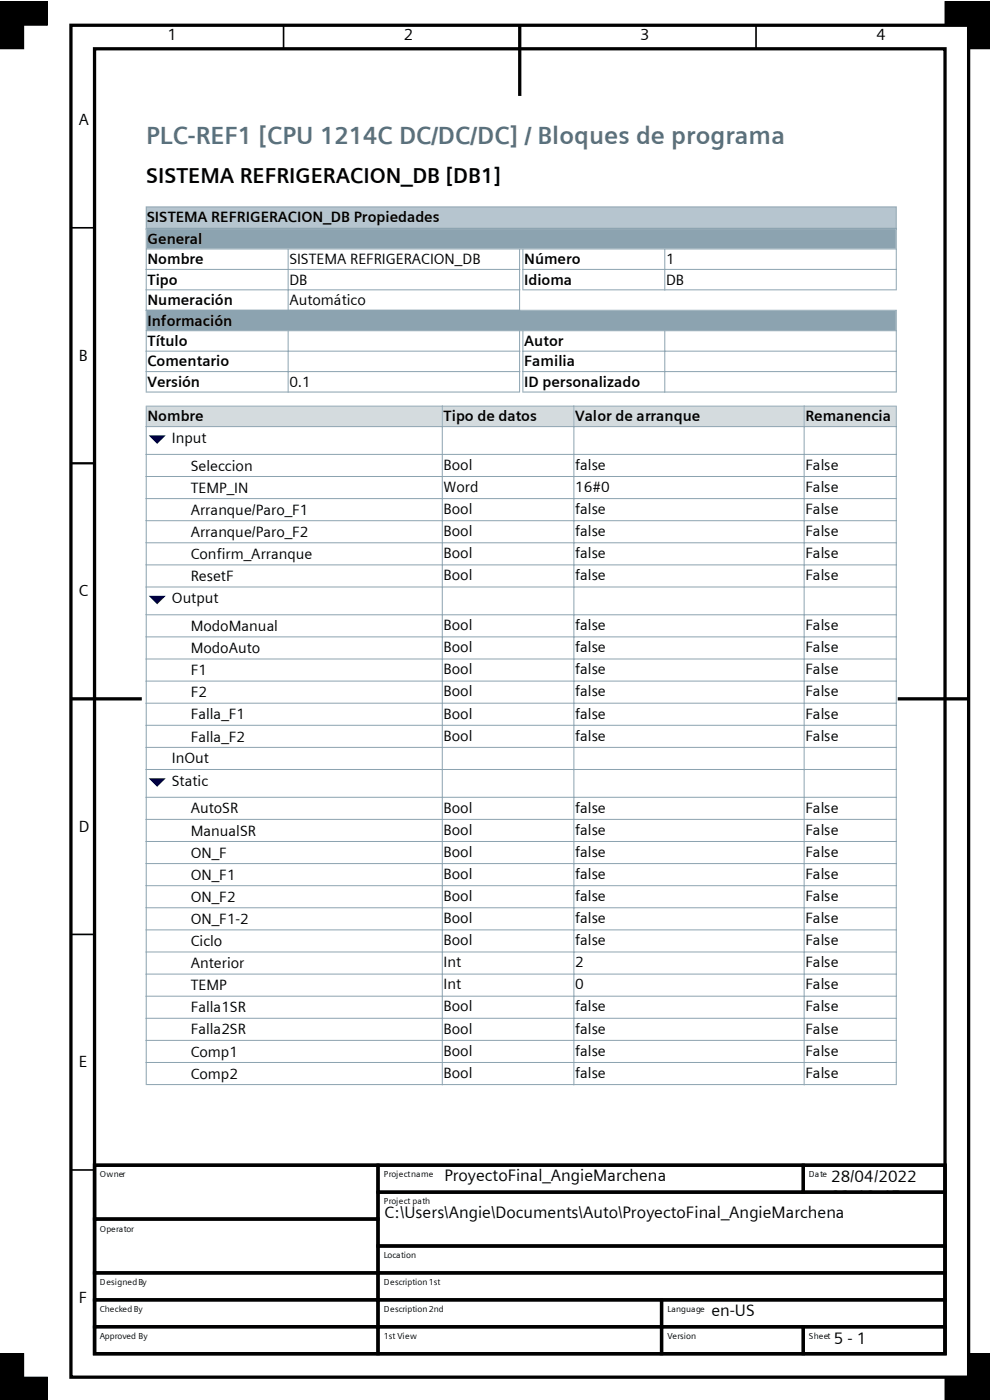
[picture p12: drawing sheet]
<svg xmlns="http://www.w3.org/2000/svg" width="210mm" height="297mm" viewBox="0 0 210 297" stroke-linecap="round" stroke-linejoin="round" font-family="sans-serif">
<defs><g id="words">
<text font-size="5.3" fill="#59717d" x="31" y="30.5">PLC-REF1 [CPU 1214C DC/DC/DC] / Bloques de programa</text>
<text font-size="4.6" x="31" y="38.8">SISTEMA REFRIGERACION_DB [DB1]</text>
<g font-size="3.5">
<text x="94.3" y="250.5">ProyectoFinal_AngieMarchena</text>
<text x="176.3" y="250.8">28/04/2022</text>
<text x="176.3" y="255">23:10:45</text>
<text x="81.5" y="258.4">C:\Users\Angie\Documents\Auto\ProyectoFinal_AngieMarchena</text>
<text x="150.9" y="279.1">en-US</text>
<text x="176.9" y="285.2">5 - 1</text>
</g>
<g font-size="3.4">
<text x="35.6" y="8.6">1</text>
<text x="85.7" y="8.6">2</text>
<text x="135.8" y="8.6">3</text>
<text x="185.9" y="8.6">4</text>
<text x="16.7" y="26.5">A</text>
<text x="16.7" y="76.5">B</text>
<text x="16.7" y="126.5">C</text>
<text x="16.7" y="176.4">D</text>
<text x="16.7" y="226.4">E</text>
<text x="16.7" y="276.4">F</text>
</g>
<g font-size="3.2">
<text x="31.1" y="47.2">SISTEMA REFRIGERACION_DB Propiedades</text>
<text x="31.3" y="51.7">General</text>
<text x="31.3" y="56.1">Nombre</text>
<text x="61.4" y="56.1">SISTEMA REFRIGERACION_DB</text>
<text x="111.2" y="56.1">Número</text>
<text x="141.3" y="56.1">1</text>
<text x="31.3" y="60.4">Tipo</text>
<text x="31.3" y="64.7">Numeración</text>
<text x="61.4" y="60.4">DB</text>
<text x="61.4" y="64.7">Automático</text>
<text x="111.2" y="60.4">Idioma</text>
<text x="141.3" y="60.4">DB</text>
<text x="31.3" y="69.1">Información</text>
<text x="31.3" y="73.4">Título</text>
<text x="31.3" y="77.7">Comentario</text>
<text x="111.2" y="73.4">Autor</text>
<text x="111.2" y="77.7">Familia</text>
<text x="31.3" y="82.1">Versión</text>
<text x="61.4" y="82.1">0.1</text>
<text x="111.2" y="82.1">ID personalizado</text>
<text x="31.3" y="89.4">Nombre</text>
<text x="94.1" y="89.4">Tipo de datos</text>
<text x="122" y="89.4">Valor de arranque</text>
<text x="170.9" y="89.4">Remanencia</text>
<text x="36.4" y="93.9">Input</text>
<text x="40.5" y="99.8">Seleccion</text>
<text x="94.1" y="99.7">Bool</text>
<text x="122" y="99.7">false</text>
<text x="170.9" y="99.7">False</text>
<text x="40.5" y="104.5">TEMP_IN</text>
<text x="94.1" y="104.4">Word</text>
<text x="122" y="104.4">16#0</text>
<text x="170.9" y="104.4">False</text>
<text x="40.5" y="109.2">Arranque/Paro_F1</text>
<text x="40.5" y="113.9">Arranque/Paro_F2</text>
<text x="94.1" y="109">Bool</text>
<text x="94.1" y="113.7">Bool</text>
<text x="122" y="109">false</text>
<text x="122" y="113.7">false</text>
<text x="170.9" y="109">False</text>
<text x="170.9" y="113.7">False</text>
<text x="40.5" y="118.6">Confirm_Arranque</text>
<text x="94.1" y="118.4">Bool</text>
<text x="122" y="118.4">false</text>
<text x="170.9" y="118.4">False</text>
<text x="40.5" y="123.3">ResetF</text>
<text x="94.1" y="123.1">Bool</text>
<text x="122" y="123.1">false</text>
<text x="170.9" y="123.1">False</text>
<text x="36.4" y="127.9">Output</text>
<text x="40.5" y="133.9">ModoManual</text>
<text x="94.1" y="133.7">Bool</text>
<text x="122" y="133.7">false</text>
<text x="170.9" y="133.7">False</text>
<text x="40.5" y="138.6">ModoAuto</text>
<text x="40.5" y="143.2">F1</text>
<text x="94.1" y="138.3">Bool</text>
<text x="94.1" y="143">Bool</text>
<text x="122" y="138.3">false</text>
<text x="122" y="143">false</text>
<text x="170.9" y="138.3">False</text>
<text x="170.9" y="143">False</text>
<text x="40.5" y="147.9">F2</text>
<text x="94.1" y="147.7">Bool</text>
<text x="122" y="147.7">false</text>
<text x="170.9" y="147.7">False</text>
<text x="40.5" y="152.6">Falla_F1</text>
<text x="94.1" y="152.4">Bool</text>
<text x="122" y="152.4">false</text>
<text x="170.9" y="152.4">False</text>
<text x="36.4" y="162">InOut</text>
<text x="40.5" y="157.3">Falla_F2</text>
<text x="94.1" y="157.1">Bool</text>
<text x="122" y="157.1">false</text>
<text x="170.9" y="157.1">False</text>
<text x="36.4" y="166.7">Static</text>
<text x="40.5" y="172.6">AutoSR</text>
<text x="94.1" y="172.4">Bool</text>
<text x="122" y="172.4">false</text>
<text x="170.9" y="172.4">False</text>
<text x="40.5" y="177.3">ManualSR</text>
<text x="94.1" y="177.1">Bool</text>
<text x="122" y="177.1">false</text>
<text x="170.9" y="177.1">False</text>
<text x="40.5" y="182">ON_F</text>
<text x="94.1" y="181.8">Bool</text>
<text x="122" y="181.8">false</text>
<text x="170.9" y="181.8">False</text>
<text x="40.5" y="186.6">ON_F1</text>
<text x="40.5" y="191.3">ON_F2</text>
<text x="94.1" y="186.4">Bool</text>
<text x="94.1" y="191.1">Bool</text>
<text x="122" y="186.4">false</text>
<text x="122" y="191.1">false</text>
<text x="170.9" y="186.4">False</text>
<text x="170.9" y="191.1">False</text>
<text x="40.5" y="196">ON_F1-2</text>
<text x="94.1" y="195.8">Bool</text>
<text x="122" y="195.8">false</text>
<text x="170.9" y="195.8">False</text>
<text x="40.5" y="200.7">Ciclo</text>
<text x="94.1" y="200.5">Bool</text>
<text x="122" y="200.5">false</text>
<text x="170.9" y="200.5">False</text>
<text x="40.5" y="205.4">Anterior</text>
<text x="94.1" y="205.2">Int</text>
<text x="94.1" y="209.9">Int</text>
<text x="122" y="205.2">2</text>
<text x="122" y="209.9">0</text>
<text x="170.9" y="205.2">False</text>
<text x="170.9" y="209.9">False</text>
<text x="40.5" y="210.1">TEMP</text>
<text x="40.5" y="214.8">Falla1SR</text>
<text x="94.1" y="214.6">Bool</text>
<text x="122" y="214.6">false</text>
<text x="170.9" y="214.6">False</text>
<text x="40.5" y="219.5">Falla2SR</text>
<text x="94.1" y="219.3">Bool</text>
<text x="122" y="219.3">false</text>
<text x="170.9" y="219.3">False</text>
<text x="40.5" y="224.2">Comp1</text>
<text x="94.1" y="223.9">Bool</text>
<text x="122" y="223.9">false</text>
<text x="170.9" y="223.9">False</text>
<text x="40.5" y="228.8">Comp2</text>
<text x="94.1" y="228.6">Bool</text>
<text x="122" y="228.6">false</text>
<text x="170.9" y="228.6">False</text>
</g>
<g font-size="1.8">
<text x="21.2" y="249.7">Owner</text>
<text x="81.4" y="249.7">Project name</text>
<text x="171.6" y="249.7">Date</text>
<text x="81.4" y="255.5">Project path</text>
<text x="21.2" y="261.3">Operator</text>
<text x="81.4" y="266.9">Location</text>
<text x="21.2" y="272.7">Designed By</text>
<text x="81.4" y="272.7">Description 1st</text>
<text x="21.2" y="278.3">Checked By</text>
<text x="81.4" y="278.3">Description 2nd</text>
<text x="141.6" y="278.3">Language</text>
<text x="21.2" y="284.1">Approved By</text>
<text x="81.4" y="284.1">1st View</text>
<text x="141.6" y="284.1">Version</text>
<text x="171.6" y="284.1">Sheet</text>
</g>
</g></defs>
<path d="M60.2 5.4v5M160.4 5.4v5M15 48.3h5.1M15 98.3h5.1M15 198.2h5.1M15 248.2h5.1" fill="none" stroke="#000" stroke-width=".35"/>
<g fill="none" stroke="#000" stroke-width=".7" stroke-linecap="butt">
<path d="M15 5.4h190.5v286.8h-190.5zM20.1 10.4h180.4v276.8h-180.4zM110.3 5.4v14.9M15 148.3h15.1M190.4 148.3h15.1M20.1 247.2h60.1v11.4h-60.1zM20.1 258.6h60.1v11.4h-60.1zM20.1 247.2h180.4v40h-180.4zM80.2 247.2h90.2v5.7h-90.2zM80.2 252.9h120.3v11.4h-120.3zM170.4 247.2h30.1v5.7h-30.1zM20.1 270h60.1v5.8h-60.1z"/>
<path d="M20.1 275.8h60.1v5.7h-60.1zM80.2 264.3h120.3v5.7h-120.3zM80.2 270h120.3v5.8h-120.3zM80.2 275.8h60.1v5.7h-60.1zM140.3 275.8h60.2v5.7h-60.2zM20.1 281.5h60.1v5.7h-60.1zM80.2 281.5h60.1v5.7h-60.1zM140.3 281.5h30.1v5.7h-30.1zM170.4 281.5h30.1v5.7h-30.1z"/>
</g>
<path d="M0 .4h10v5h-10zM0 .4h5v10h-5zM200.5 .4h5v5h-5zM205.5 .4v10h4.6M205.5 .4h.1M205.5 .4h4.6M5 296.9v-9.7h-5v9.7v-4.7h10v4.7M210.1 292.2h-9.6v4.7M210.1 287.2h-4.6v9.7" fill="none" stroke="#000" stroke-width=".21"/>
<g fill="#000">
<path d="M0 .4h10v5h-10z" fill-rule="evenodd"/>
<path d="M0 .4h5v10h-5z" fill-rule="evenodd"/>
<path d="M200.5 .4h5v5h-5z" fill-rule="evenodd"/>
<path d="M205.5 .4h4.6v10h-4.6z" fill-rule="evenodd"/>
<path d="M0 292.2h10v4.7h-10z" fill-rule="evenodd"/>
<path d="M0 287.2h5v9.7h-5z" fill-rule="evenodd"/>
<path d="M200.5 292.2h9.6v4.7h-9.6z" fill-rule="evenodd"/>
<path d="M205.5 287.2h4.6v9.7h-4.6z" fill-rule="evenodd"/>
</g>
<path d="M31.1 44h158.9v4.2h-158.9z" fill="#b6c5cf"/>
<path d="M30.9 43.9h159.3M31 43.8v4.9M190.1 43.8v4.9" fill="none" stroke="#8ca3b0" stroke-width=".21"/>
<path d="M30.9 48.5h159.3" fill="none" stroke="#8ca3b0" stroke-width=".53"/>
<path d="M31 48.5h159.1v34.7h-159.1z" fill="#fff"/>
<path d="M31.1 48.6h158.9v4.1h-158.9zM31.1 66h158.9v4.1h-158.9z" fill-rule="evenodd" fill="#8ca3b0"/>
<g fill="none" stroke="#8ca3b0" stroke-width=".21">
<path d="M30.9 48.5h159.3M30.9 52.8h159.3M30.9 57.2h79.4M31 48.4v34.9M61.1 52.8v13.1M110.2 52.8v13.1M110.8 57.2h79.4M110.9 52.8v8.8M141 52.8v8.8M190.1 48.4v13.2M30.9 61.5h79.4M30.9 65.8h159.3"/>
<path d="M30.9 70.2h159.3M30.9 74.5h79.4M30.9 78.8h79.4M61.1 70.2v13.1M110.2 70.2v13.1M110.8 61.5h79.4M110.8 74.5h79.4M110.8 78.8h79.4M110.9 70.2v13.1M141 70.2v13.1M190.1 65.7v17.6M30.9 83.2h79.4"/>
<path d="M110.8 83.2h79.4"/>
</g>
<path d="M31 86.1h159.1v144h-159.1z" fill="#fff"/>
<path d="M31.1 86.3h62.6v4.1h-62.6zM93.9 86.3h27.8v4.1h-27.8zM121.8 86.3h48.7v4.1h-48.7zM170.7 86.3h19.3v4.1h-19.3z" fill-rule="evenodd" fill="#d4dbde"/>
<g fill="#000040">
<path d="M31.5 92.4h3.7l-1.8 1.8z"/>
<path d="M31.5 126.4h3.7l-1.8 1.8z"/>
<path d="M31.5 165.1h3.7l-1.8 1.8z"/>
</g>
<g fill="none" stroke="#8ca3b0" stroke-width=".21">
<path d="M30.9 86.2h159.3M30.9 90.5h159.3M30.9 96.4h159.3M31 86.1v144.1M93.8 86.1v144.1M121.7 86.1v144.1M170.6 86.1v144.1M190.1 86.1v144.1M30.9 101.1h159.3M30.9 105.8h159.3M30.9 110.5h159.3M30.9 115.2h159.3"/>
<path d="M30.9 119.8h159.3M30.9 124.5h159.3M30.9 130.4h159.3M30.9 135.1h159.3M30.9 139.8h159.3M30.9 144.5h159.3M30.9 149.2h159.3M30.9 153.9h159.3M30.9 158.6h159.3M30.9 163.2h159.3M30.9 169.1h159.3M30.9 173.8h159.3"/>
<path d="M30.9 178.5h159.3M30.9 183.2h159.3M30.9 187.9h159.3M30.9 192.6h159.3M30.9 197.3h159.3M30.9 202h159.3M30.9 206.7h159.3M30.9 211.3h159.3M30.9 216h159.3M30.9 220.7h159.3M30.9 225.4h159.3M30.9 230.1h159.3"/>
</g>
<use href="#words"/>
</svg>
